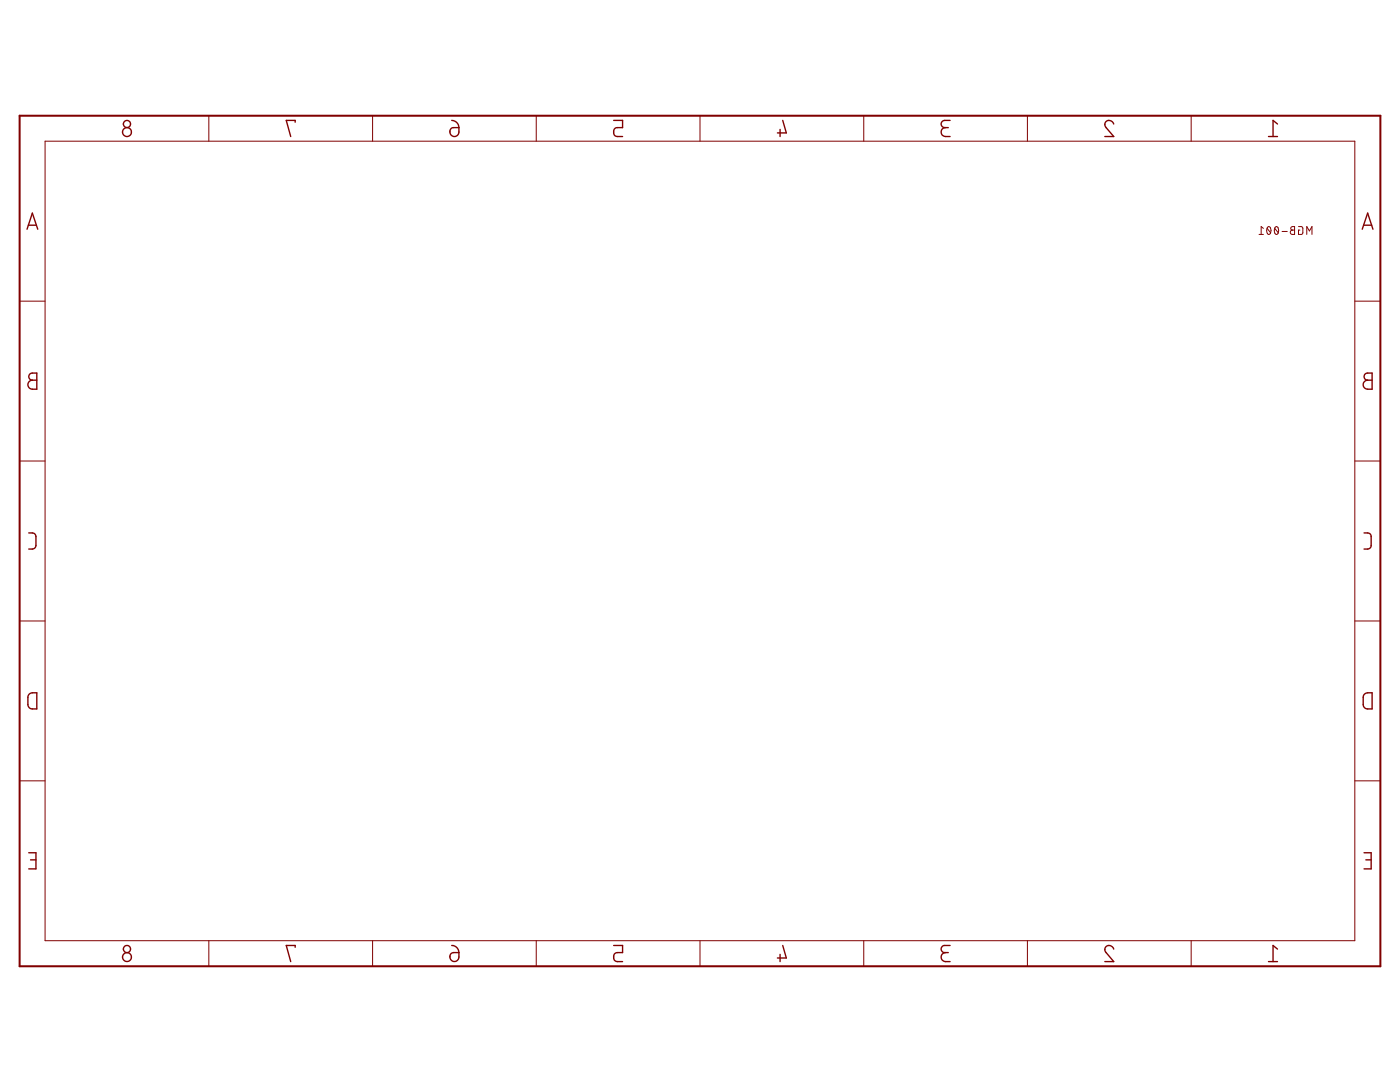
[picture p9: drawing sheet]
<svg xmlns="http://www.w3.org/2000/svg" width="279mm" height="216mm" viewBox="0 0 279 216" stroke-linecap="round" stroke-linejoin="round" font-family="sans-serif">
<path d="M3.9 23.1h271.6v169.7h-271.6z" fill="none" stroke="#800000" stroke-width=".4"/>
<g fill="none" stroke="#800000" stroke-width=".2">
<path d="M9 28.2h261.4v159.5h-261.4zM41.7 23.1v5.1M74.4 23.1v5.1M107 23.1v5.1M139.7 23.1v5.1M172.4 23.1v5.1M205 23.1v5.1M237.7 23.1v5.1M251.3 46.8h.8M252.1 45.6l-.4-.4v1.6M252.9 45.6l.7 .8M253 45.3l.2-.1a.91 .91 0 0 1 0 1.6 .97 .97 0 0 1-.2-1.5z"/>
<path d="M254.4 45.6l.7 .8M254.5 45.3l.2-.1a.91 .91 0 0 1 0 1.6 .97 .97 0 0 1-.2-1.5zM255.9 46.2h1M257.7 45.4l.7-.2v1.6h-.5a.43 .43 0 0 1-.4-.5 .43 .43 0 0 1 .4-.4l-.2-.1zM257.9 45.9h.5M259.1 45.2h.6l.3 .2v1l-.2 .4h-.7v-.9h.3M260.8 46.8v-1.6l.5 .9 .5-.9v1.6M3.9 60.1h5.1M270.4 60.1h5.1M3.9 92h5.1M270.4 92h5.1M3.9 123.9h5.1"/>
<path d="M270.4 123.9h5.1M3.9 155.8h5.1M270.4 155.8h5.1M41.7 187.7v5.1M74.4 187.7v5.1M107 187.7v5.1M139.7 187.7v5.1M172.4 187.7v5.1M205 187.7v5.1M237.7 187.7v5.1"/>
</g>
<g fill="none" stroke="#800000" stroke-width=".28">
<path d="M58.9 24.4v-.4h-1.8l.9 3.2M90.1 25.6l1.5-.1a1.56 1.56 0 0 1-.3 1.5 .93 .93 0 0 1-1.3-.1 .93 .93 0 0 1 .1-1.3zM90.1 24l.9 .3 .4 .5 .2 .7M122.5 24h1.7v1.5h-1a.9 .9 0 0 0-.7 .9 .9 .9 0 0 0 .7 .8h1M155.7 25.8v1.4M156.2 24l.7 2.5h-1.7M188.7 25.5a.89 .89 0 0 0-.9 .9 .89 .89 0 0 0 .9 .8h.9M189.6 24h-1.1a.72 .72 0 0 0-.7 .7 .72 .72 0 0 0 .7 .8h.8M222.3 24.7a.88 .88 0 0 0-1.3-.6 .88 .88 0 0 0-.3 1.4l1.6 1.7h-1.8M253.2 27.2h1.8M255 24.7l-.9-.7v3.2M5.4 45.7l1.1-3.2 1 3.2"/>
<path d="M5.7 44.9h1.6M271.9 45.7l1-3.2 1.1 3.2M272.1 44.9h1.6M5.9 74.7l.3-.2 1.1-.1v3.3a1.56 1.56 0 0 1-1.5-.4 .9 .9 0 0 1-.1-.9 .9 .9 0 0 1 .8-.5l-.5-.2-.2-.3zM6.5 75.9h.8M272.4 74.7l.3-.2 1.1-.1v3.3a1.56 1.56 0 0 1-1.5-.4 .89 .89 0 0 1-.2-.9 .89 .89 0 0 1 .8-.5l-.5-.3-.2-.5zM272.9 75.9h.9M5.7 106.3l1.2 .2 .3 .6v1.7l-.2 .5-.3 .2-1 .1M272.2 106.3l1.2 .2 .2 .6v1.7l-.1 .5-.3 .2-1 .1M5.8 138.5a1.65 1.65 0 0 1 1.5-.3v3.3a1.59 1.59 0 0 1-1.5-.3l-.2-.6v-1.7zM272.3 138.5a1.65 1.65 0 0 1 1.5-.3v3.3a1.59 1.59 0 0 1-1.5-.3l-.2-.6v-1.7zM5.7 170.2h1.5v3.2h-1.5"/>
<path d="M6.1 171.6h1.1M272.2 170.2h1.4v3.2h-1.4M272.6 171.6h1M58.9 189v-.3h-1.8l.9 3.2M89.9 190.4l.6-.3h1.1a1.56 1.56 0 0 1-.3 1.5 .93 .93 0 0 1-1.3 0 .93 .93 0 0 1-.1-1.2zM90.1 188.7l.9 .3 .4 .5 .2 .6M122.5 188.7h1.7v1.4h-1a.92 .92 0 0 0-.7 .9 .92 .92 0 0 0 .7 .9h1M155.7 190.4v1.5M156.2 188.7l.7 2.5h-1.7M188.7 190.1a.9 .9 0 0 0-.9 .9 .9 .9 0 0 0 .9 .9h.9M189.6 188.7h-1.1a.71 .71 0 0 0-.7 .7 .71 .71 0 0 0 .7 .7h.8M222.3 189.4a.88 .88 0 0 0-1.3-.7 .88 .88 0 0 0-.3 1.4l1.6 1.8h-1.8"/>
<path d="M253.2 191.9h1.8M255 189.4l-.9-.7v3.2"/>
<circle cx="25.3" cy="24.7" r=".72"/>
<circle cx="25.3" cy="26.4" r=".89"/>
<circle cx="25.3" cy="189.4" r=".72"/>
<circle cx="25.3" cy="191" r=".89"/>
</g>
</svg>
